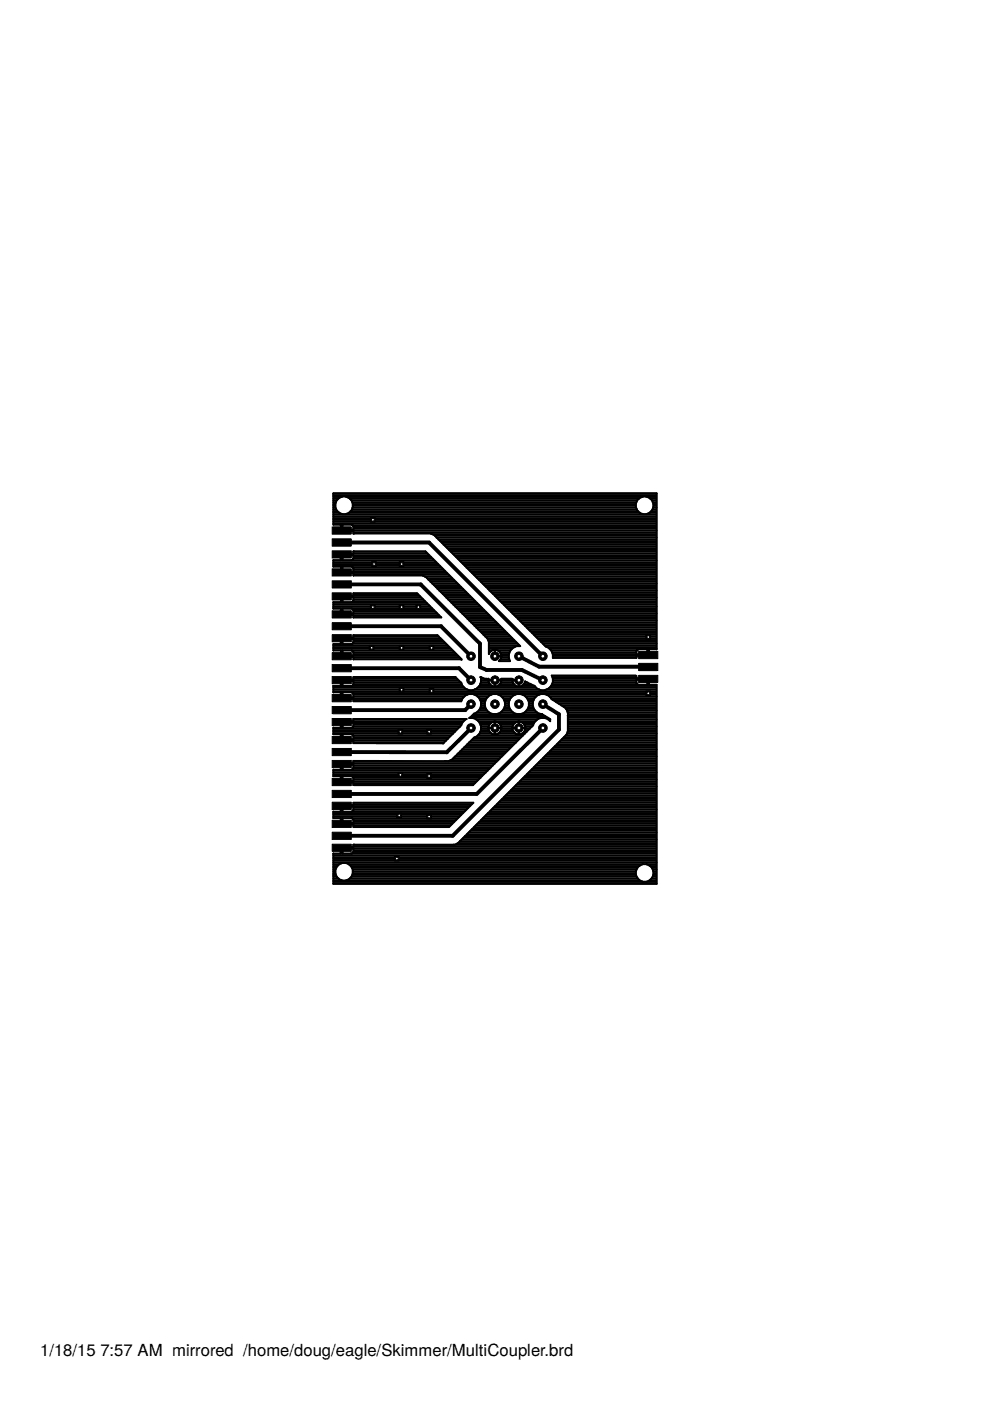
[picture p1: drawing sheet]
<svg xmlns="http://www.w3.org/2000/svg" width="210mm" height="297mm" viewBox="0 0 210 297" stroke-linecap="round" stroke-linejoin="round" font-family="sans-serif">
<defs><g id="words">
<g font-size="3.5">
<text x="8.5" y="287.5">1/18/15</text>
<text x="21.3" y="287.5">7:57 AM mirrored /home/doug/eagle/Skimmer/MultiCoupler.brd</text>
</g>
</g></defs>
<g fill="#000" stroke="#000" stroke-width=".21">
<path d="M70.4 116.8h4.1v1.5h-4.1zM70.4 114.3h4.1v1.5h-4.1zM70.4 111.7h4.1v1.5h-4.1zM70.4 138.4h4.1v1.5h-4.1zM70.4 134.6h4.1v1.5h-4.1zM70.4 132h4.1v1.5h-4.1zM70.4 129.5h4.1v1.5h-4.1zM70.4 125.7h4.1v1.5h-4.1zM70.4 123.1h4.1v1.6h-4.1zM70.4 120.6h4.1v1.5h-4.1zM135.4 138.1h4.1v1.5h-4.1zM70.4 158.7h4.1v1.5h-4.1z"/>
<path d="M70.4 156.1h4.1v1.6h-4.1zM70.4 152.3h4.1v1.6h-4.1zM70.4 149.8h4.1v1.5h-4.1zM70.4 147.3h4.1v1.5h-4.1zM70.4 143.4h4.1v1.6h-4.1zM70.4 140.9h4.1v1.5h-4.1zM135.4 143.2h4.1v1.5h-4.1zM135.4 140.7h4.1v1.5h-4.1zM70.4 170.1h4.1v1.5h-4.1zM70.4 167.6h4.1v1.5h-4.1zM70.4 165h4.1v1.6h-4.1zM70.4 161.2h4.1v1.6h-4.1z"/>
<path d="M70.4 179h4.1v1.5h-4.1zM70.4 176.4h4.1v1.6h-4.1zM70.4 173.9h4.1v1.5h-4.1z"/>
</g>
<path d="M72.5 115h18.5l24.1 24.1M72.5 123.9h16.7l12.6 12.6v4.9l1.4 .6h7.5l4.4 2.2M72.5 132.8h21l6.3 6.3M110 139.1l4.3 2.3h24.3M72.5 141.7h24.8l2.5 2.5M99.9 149.3l-1.3 1.3h-26.1M99.9 154.3l-5.2 5.2-22.2-.1M115.1 149.3l3.4 2.1v3.3l-22.5 22.5h-23.5M115.2 154.3l-14.1 14h-28.6" fill="none" stroke="#000" stroke-width=".83"/>
<path d="M99.8 154.3h.1M99.8 149.3h.1M115.2 154.3h-.1M138.6 141.4h-.5l-1.6-.2 .9 .2" fill="none" stroke="#000" stroke-width=".51"/>
<g fill="none" stroke="#000" stroke-width=".42">
<path d="M70.7 120h22.6M70.7 119.6h22.2M70.7 119.2h21.8M70.7 118.9h21.5M70.7 111h68.5M70.7 110.6h68.5M70.7 110.2h68.5M70.7 109.9h68.5M70.7 109.5h68.5M70.7 109.1h68.5M70.7 108.7h1.2M70.7 108.4h.8"/>
<path d="M70.7 108h.6M70.7 107.6h.4M70.7 107.2h.4M70.7 106.9h.4M70.7 106.5h.5M70.7 106.1h.7M70.7 105.7h1M70.7 105.4h1.7M70.7 105h68.5M70.7 104.6h68.5M72.3 118.5h.3M72.3 118.1h.3"/>
<path d="M72.3 112.1h.3M72.3 111.7h.3M72.3 111.4h.3M72.6 112.5h66.6M73.5 105.4h62.6M74 108.7h61.7M74.2 105.7h61.2M74.4 108.4h60.9M74.5 106.1h60.6M74.6 108h60.4M74.7 106.5h60.2M74.8 111.4l-2.2-.1v1.3h2.3v.5h16.5l.6 .3 23.7 23.7 .6 .2 .6 .6"/>
<path d="M74.8 111.4l.1 .3v.6h-2.6v-1h-1.6v-6.7h68.5v33.1h-1.6v1h-2.7l.1-.8M74.8 111.4h64.4M74.8 107.6h60.1M74.8 107.2h60M74.8 106.9h60M74.9 118.5h16.9M74.9 117.4v-.5h15.3l20.1 20.1h-.7l-.8 .3-.6 .6M74.9 117.7v.8M74.9 118.1h16.5M74.9 117h15.4M74.9 112.9h64.3M74.9 112.1h64.3"/>
<path d="M74.9 111.7h64.3M90.7 117.3l-18.1 .1v1.4h1.9l.4-.3M91 117.7h-18.7v1.1h-1.6v1.3h1.6v1.1h2.6v-.8l-.1-.2-2.2-.1v1.4h2.3v.5M91.6 113.2h47.6M92.2 113.6h47M92.6 114h46.6M93 114.4h46.2M93.3 114.7h45.9M93.7 115.1h45.5M94.1 115.5h45.1M94.5 115.8h44.7M94.8 116.2h44.4"/>
<path d="M95.2 116.6h44M95.6 117h43.6M96 117.3h43.2M96.4 117.7h42.8M96.7 118.1h42.5M97.1 118.5h42.1M97.5 118.9h41.7M97.8 119.2h41.4M98.2 119.6h41M98.6 120h40.6M137.2 105.4h2M137.7 108.7h1.5"/>
<path d="M137.9 105.7h1.3M138.1 108.4h1.1M138.3 106.1h.9M138.3 108h.9M138.4 106.5h.8M138.5 107.6h.7M138.5 107.2h.7M138.5 106.9h.7M70.7 137.6h24.9M70.7 137.2h24.6M70.7 136.8h24.2M70.7 128.9h20.9"/>
<path d="M70.7 128.6h20.5M70.7 128.2h20.1M70.7 127.8h19.8M72.3 137.9v1.1h2.6v-.8l-.2-.3M72.3 138.7h.3M72.3 138.3h.3M72.3 136.4h.3M72.3 136.1h.3M72.3 135.7h.3M72.3 129.7h.3M72.3 129.3h.3M72.3 127.5h.3"/>
<path d="M72.3 127.1h.3M72.3 126.7h.3M72.3 121.1h.3M72.3 120.7h.3M72.3 120.4h.3M72.6 139.1h24.5M72.6 135.3h20.8M72.6 126.3h16.4M72.6 121.5h22.2M74.6 137.9h21.4M74.8 136.5l.1-.2v-.8h-2.6v1h-1.6v1.4h4M74.8 136.4h19.7"/>
<path d="M74.8 127.5l.1-.9h-2.6v1.1h-1.6v1.3h1.6v1.1h20.4M74.8 127.5h15.3M74.8 120.4h18.8M74.9 129.3h17.1M74.9 139.4h22.6M74.9 125.8v.5h-2.3v1.4h1.9l.3-.2M74.9 130.1v-.8l-.2-.2-2.1-.1v1.4l20.5 .1M74.9 134.7v.4h-2.3v1.4h2.2M74.9 122h.1M74.9 138.7h21.9M74.9 138.3h21.5M74.9 136.1h19.2"/>
<path d="M74.9 135.7h18.9M74.9 134.9h18.1M74.9 130.8h18.6M74.9 129.7h17.5M74.9 127.1h14.8M74.9 126.7h14.4M74.9 126h13.7M74.9 121.8h20.2M74.9 121.1h19.5M74.9 120.7h19.1M75 134.7h17.7l5.2 5.2-23-.1v-.5h-2.3v-1.4M75 125.8h13.4l5.2 5.1h-18.6l-.1-.5"/>
<path d="M75 122h14.6l.7 .3 13.1 13.1 .3 .7v2.6a1.36 1.36 0 0 1 1.6-.9 1.36 1.36 0 0 1 1 1.6M75 134.7h-.1M75 125.8h-.1M90 122.2h5.5M90.6 122.6h5.3M90.9 123h5.4M91.3 123.3h5.3M91.7 123.7h5.3M92 124.1h5.4M92.4 124.5h5.4M92.8 124.8h5.3M93.2 125.2h5.3"/>
<path d="M93.5 125.6h5.4M93.9 126h5.4M94.3 126.3h5.3M94.7 126.7h5.3M95 127.1h5.4M95.4 127.5h5.4M95.8 127.8h5.3M96.2 128.2h5.3M96.5 128.6h5.4M96.9 128.9h5.4M97.3 129.3h5.3M97.7 129.7h5.3"/>
<path d="M97.7 139.8h.1M98 130.1h5.4M98.4 130.5h5.4M98.8 130.8h5.3M99 120.4h40.2M99.2 131.2h5.3M99.3 120.7h39.9M99.5 131.6h5.4M99.7 121.1h39.5M99.9 132h5.4M100.1 121.5h39.1M100.3 132.3h5.3"/>
<path d="M100.5 121.8h38.7M100.6 132.7h5.4M100.8 122.2h38.4M101 133.1h5.4M101.2 122.6h38M101.4 133.5h5.3M101.6 123h37.6M101.8 133.8h5.3M102 123.3h37.2M102.2 134.2h5.3M102.3 123.7h36.9M102.5 134.6h5.4"/>
<path d="M102.7 124.1h36.5M102.9 134.9h5.3M103.1 124.5h36.1M103.3 135.3h5.3M103.5 124.8h35.7M103.5 135.7h5.5M103.6 136.1h5.8M103.7 137.9h.5M103.7 138.3h.1M103.7 137.6h4.9M103.7 137.2h5.4M103.7 136.8h6.4"/>
<path d="M103.7 136.4h6M103.8 125.2h35.4M104.2 125.6h35M104.6 126h34.6M104.9 139.1h.1M104.9 137.8v1.3h1.4M104.9 137.9h.1M104.9 138.7h.1M104.9 138.3h.1M104.9 126.3h34.3M105.3 126.7h33.9M105.6 137.9h2.6"/>
<path d="M105.7 127.1h33.5M106 138.3h2M106.1 127.5h33.1M106.1 139.8h1.9M106.2 138.7h1.7M106.3 139.4h1.6M106.3 139.4l-.5 .8M106.3 139.1h1.6M106.4 127.8h32.8M106.8 128.2h32.4M107.2 128.6h32M107.6 128.9h31.6"/>
<path d="M107.9 129.3h31.3M108.2 137.9l-.3 .8v.9l.2 .6h-2.3M108.3 129.7h30.9M108.7 130.1h30.5M109.1 130.5h30.1M109.5 130.8h29.7M109.8 131.2h29.4M110.2 131.6h29M110.6 132h28.6M110.9 132.3h28.3M111.3 132.7h27.9M111.7 133.1h27.5"/>
<path d="M112.1 133.5h27.1M112.4 133.8h26.8M112.8 134.2h26.4M113.2 134.6h26M113.6 134.9h25.6M113.9 135.3h25.3M114.3 135.7h24.9M114.7 136.1h24.5M115.1 136.4h24.1M115.4 136.8h23.8M116 137.2h23.2M116.5 137.6h22.7"/>
<path d="M116.9 137.9l.3 .8v.8l17.7-.1v-.3M116.9 137.9h18.1M117.1 138.3h17.8M117.2 138.7h17.7M135 137.9l.3-.2h2v1.4h-20.1M137.3 137.9h.3M137.3 138.7h.3M137.3 138.3h.3M70.7 155.5h25.3M70.7 155.2h25.7M70.7 154.8h26.1M70.7 154.4h26.5"/>
<path d="M70.7 146.6h68.5M70.7 146.2h28.4M70.7 145.8h27.7M72.3 145.4v-1h2.6v.7l-.4 .3M72.3 156.7h.3M72.3 156.3h.3M72.3 155.9h.3M72.3 154.1h.3M72.3 153.7h.3M72.3 147.7h.3M72.3 147.3h.3M72.3 146.9h.3"/>
<path d="M72.3 145.1h.3M72.3 144.7h.3M72.6 148.1h25.5M72.6 144.3h24.7M74.8 146.9h64.4M74.8 155.9l-.3-.2h-1.9v1.4l22-.1M74.9 155.9h20.8M74.9 154.1h22.6M74.9 153.3v.7M74.9 143.9h22M74.9 157.4h19.3M74.9 156.7h20"/>
<path d="M74.9 156.3h20.4M74.9 153.7h22.9M74.9 152.5h23.8M74.9 148.4h23M74.9 147.7h23.5M74.9 147.3h24.2M74.9 145.1h23M74.9 144.7h22.8M96.5 143.6l1.3 1.2a2.14 2.14 0 0 0 2.2 1.6 2.14 2.14 0 0 0 2-1.8M96.6 143.6h-21.6l-.1 .4h-2.3v1.4M97.2 159.7h9.9M97.6 159.3h9.9"/>
<path d="M98 153.3h-25.7v1h-1.6v1.4h1.6v1h2.6l-.1-.8M98 158.9h9.9M98.1 145.4h-27.4v1.4h1.6v1h2.6v-.6l-.1-.3-2.2-.1v1.4h2.3v.5h22.9a2.15 2.15 0 0 1 3.5-1 2.15 2.15 0 0 1-.8 3.6l-1 .9h.8l.7 .3M98.3 152.9h-25.7v1.4h1.9l.4-.3M98.4 158.5h9.8M98.7 152.5l.2-.1h-24v.5M98.7 152.5l-.7 .7-.2 .6-3.8 3.8h-19l-.1-.5M98.7 158.2h9.9M99.1 157.8h9.9M99.5 157.4h9.9M99.6 152.2h16.5M99.9 157h9.8"/>
<path d="M100 151.8h15.5M100.2 156.7h9.9M100.4 151.4h14.6M100.6 146.2h13.7M100.6 147.3h3.5M100.7 156.3h9.8M101 152.5h12.9M101 152.5l.7 .7 .3 .7v.9M101.1 151h2.6M101.3 147.7h2.2M101.3 145.8h12.4M101.3 155.9h9.6"/>
<path d="M101.4 152.9h12.1M101.5 150.7h1.8M101.6 145.4h2.7M101.6 148.1h1.5M101.7 155.5h2.5M101.7 153.3h2.4M101.7 150.3h1.4M101.8 148.4h1.2M101.8 145.1h2.1M101.8 155.2h2M101.9 143.6l.1 1M101.9 143.6h.2"/>
<path d="M101.9 153.7h1.8M101.9 143.6h.1M101.9 149.9h1M102 148.8h.8M102 144.7h1.7M102 154.8l-.3 .8-.7 .6-.5 .2-4.2 4.1M102 143.9h1.6v.4M102 154.8h1.6M102 154.4h1.6M102 154.1h1.6M102 149.5h.8M102 149.2h.8"/>
<path d="M102 144.3h1.6M102.1 143.6h.1M102.1 143.6l.7 .4M103.6 144.2h2.7M103.6 144.3l.3 .8M103.6 154.3h2.7M103.6 154a1.37 1.37 0 0 0 1.3 1.7 1.37 1.37 0 0 0 1.4-1.7M104 153.3a1.39 1.39 0 0 1 1.8 0M104 153.3l-.4 .7M104.9 144.2v1.4M104.9 153v2.7M104.9 153.3h.1"/>
<path d="M104.9 145.4h.1M104.9 155.5h.1M104.9 155.2h.1M104.9 154.8h.1M104.9 154.4h.1M104.9 154.1h.1M104.9 153.7h.1M104.9 145.1h.1M104.9 144.7h.1M104.9 144.3h.1M105.5 145.4h3.9M105.6 155.5h3.7"/>
<path d="M105.7 147.3h3.5M105.8 153.3h3.4M105.8 140.2h.1M105.8 153.3l.5 .7M106 145.1h2.9M106 155.2h2.9M106.1 153.7h2.7M106.2 151h2.6M106.2 154.8h2.5M106.2 144.7h2.5M106.3 154.1h2.4M106.3 144.3v-.4h2.4l-.1 .4"/>
<path d="M106.3 144.3a1.38 1.38 0 0 1-1 1.2 1.38 1.38 0 0 1-1.4-.4M106.3 154.4h2.3M106.3 144.3h2.3M106.3 147.7h2.3M106.5 150.7h1.9M106.7 148.1h1.5M106.8 150.3h1.3M106.9 148.4h1.2M107 149.9h1M107 148.8h.9M107.1 149.5h.8M107.1 149.2h.8"/>
<path d="M108.6 144.3a1.36 1.36 0 0 0 1.3 1.3 1.36 1.36 0 0 0 1.4-1.1l2 .9a2.17 2.17 0 0 0 2.2 .9 2.17 2.17 0 0 0 1.7-1.7M108.6 144.2h1.4M108.6 154.3h2.8M108.7 154a1.37 1.37 0 0 0 1.3 1.7 1.37 1.37 0 0 0 1.3-1.7M108.8 153.6l-.1 .4M109.1 153.3a1.39 1.39 0 0 1 1.8 0M109.1 153.3l-.3 .3M110 153.3h.1M110 144.2v1.4M110 153v2.7M110 145.4h.1M110 155.5h.1"/>
<path d="M110 155.2h.1M110 154.8h.1M110 154.4h.1M110 154.1h.1M110 153.7h.1M110 145.1h.1M110 144.7h.1M110 144.3h.1M110.6 145.4h2.7M110.7 155.5h.6M110.8 147.3h3.5M110.9 153.3h2.3"/>
<path d="M110.9 153.3l.4 .7M111.1 145.1h1.4M111.1 155.2h.5M111.2 153.7h1.9M111.3 151h2.6M111.3 154.8h.7M111.3 144.7h.5M111.3 154.1h1.5M111.4 154.4h1M111.4 147.7h2.3M111.6 150.7h1.9M111.8 148.1h1.5"/>
<path d="M111.9 150.3h1.3M112 148.4h1.1M112 149.9h1.1M112.1 148.8h.9M112.1 149.5h.9M112.1 149.2h.9M113.9 151.1l1 .3 1.7 1.1v.4l-.3-.4M115.9 147.3h23.3M115.9 146.2h23.3M116.2 159.7h23M116.3 152.5h.3M116.3 152.5a2.16 2.16 0 0 0-3.3 1.3l-12.7 12.7h-25.3"/>
<path d="M116.5 145.8h22.7M116.5 147.7h22.7M116.6 159.3h22.6M116.9 145.4h22.3M116.9 148.1h22.3M116.9 158.9h22.3M117 145.1h18.1M117.1 143.6h17.8M117.2 144.7h17.7M117.2 144.6v-.8l-.2-.6h17.8l.1 .1v.5h2.4v1.4l-2.2-.1M117.2 143.9h20.1M117.2 144.3h17.7"/>
<path d="M117.3 148.4h21.9M117.3 158.5h21.9M117.7 158.2h21.5M117.9 148.8h21.3M118.1 157.8h21.1M118.4 157.4h20.8M118.4 149.2h20.8M118.8 157h20.4M119 149.5h20.2M119.2 156.7h20M119.6 156.3h19.6M119.7 149.9h19.5"/>
<path d="M120 155.9h19.2M120 150.3h19.2M120.2 155.5h19M120.3 150.7l-.7-.8-2.7-1.7a2.16 2.16 0 0 0-3.3-.5 2.16 2.16 0 0 0 .3 3.4M120.3 150.7l.1 .4M120.3 150.7h18.9M120.4 155.2h18.8M120.4 152.9h18.8M120.4 153.3h18.8M120.4 151.1v4l-.3 .6-23.1 23.1-.6 .3h-21.4M120.4 154.8h18.8M120.4 154.4h18.8"/>
<path d="M120.4 154.1h18.8M120.4 153.7h18.8M120.4 152.5h18.8M120.4 152.2h18.8M120.4 151.8h18.8M120.4 151h18.8M120.4 151.4h18.8M135.1 145.1l-.2-.3v-.7h2.7v1.1h1.6v42.2h-68.5v-6.4h1.6v-1.1h2.6v.8l-.2 .2-2.1 .1v-1.4h2.3v-.5M137.3 145.1h.3M137.3 144.7h.3M137.3 144.3h.3M70.7 173.1h26.7"/>
<path d="M70.7 172.8h27.1M70.7 172.4h27.4M70.7 164.5h31.5M70.7 164.1h31.9M70.7 163.8h32.3M70.7 163.4h32.7M72.3 174.3h.3M72.3 173.9h.3M72.3 173.5h.3M72.3 172h.3M72.3 171.6h.3M72.3 171.3h.3"/>
<path d="M72.3 165.3h.3M72.3 164.9h.3M72.3 163h.3M72.3 162.7h.3M72.3 162.3h.3M72.6 179.9h66.6M72.6 174.6h23.3M72.6 170.9h27.1M72.6 165.7h28.5M72.6 161.9h32.3M74.7 173.5h22.3M74.7 172h23.8"/>
<path d="M74.8 172l.1-.2v-.8h-2.6v1.1h-1.6v1.4h1.6v1h2.6v-.6M74.8 163h28.9M74.8 163l.1-.8h-2.6v1h-1.6v1.4h1.6v1h2.6v-.8l-.2-.2h-2.1v1.4h2.3v.4M74.9 164.9h27M74.9 161.3v.5h-2.3v1.4h1.9l.3-.2M74.9 170.2v.5h-2.3v1.4l2.2-.1M74.9 173.9l-.2-.4h-2.1v1.4h2.3v.4M74.9 175.3h.1M74.9 161.3h.1M74.9 166.4l.1 .1M74.9 179.5h64.3M74.9 179.1h64.3"/>
<path d="M74.9 175h20.6M74.9 174.3h21.4M74.9 173.9h21.8M74.9 171.6h24M74.9 171.3h24.4M74.9 170.5h25.1M74.9 166.4h25.5M74.9 166h25.8M74.9 165.3h26.6M74.9 162.7h29.2M74.9 162.3h29.6M74.9 161.5h30.3"/>
<path d="M75 161.3l20.1 .1M75 170.2h25.4l-5.2 5.1h-20.2M75 170.2h-.1M75 179.1h-.1M95.1 161.4h.1M95.6 161.2h10M96.1 160.8h9.9M96.3 160.5v.1M96.3 160.6l-.5 .5-.7 .3M96.5 160.4h9.9M96.9 160h9.8M97.1 178.8h42.1"/>
<path d="M97.5 178.4h41.7M97.9 178h41.3M98.2 177.6h41M98.6 177.2h40.6M99 176.9h40.2M99.4 176.5h39.8M99.7 176.1h39.5M100.1 175.8h39.1M100.5 175.4h38.7M100.9 175h38.3M101.2 174.6h38M101.6 174.3h37.6"/>
<path d="M102 173.9h37.2M102.3 173.5h36.9M102.7 173.1h36.5M103.1 172.8h36.1M103.5 172.4h35.7M103.8 172h35.4M104.2 171.6h35M104.6 171.3h34.6M105 170.9h34.2M105.3 170.5h33.9M105.7 170.1h33.5M106.1 169.8h33.1"/>
<path d="M106.5 169.4h32.7M106.8 169h32.4M107.2 168.7h32M107.6 168.3h31.6M108 167.9h31.2M108.3 167.5h30.9M108.7 167.2h30.5M109.1 166.8h30.1M109.5 166.4h29.7M109.8 166h29.4M110.2 165.7h29M110.6 165.3h28.6"/>
<path d="M111 164.9h28.2M111.3 164.5h27.9M111.7 164.1h27.5M112.1 163.8h27.1M112.5 163.4h26.7M112.8 163h26.4M113.2 162.7h26M113.6 162.3h25.6M114 161.9h25.2M114.3 161.5h24.9M114.7 161.2h24.5M115.1 160.8h24.1"/>
<path d="M115.4 160.4h23.8M115.8 160h23.4M70.7 183.2h1.2M70.7 187h68.5M70.7 186.6h1.7M70.7 186.2h1M70.7 185.9h.7M70.7 185.5h.5M70.7 185.1h.4M70.7 184.7h.4M70.7 184.4h.4M70.7 184h.6"/>
<path d="M70.7 183.6h.8M70.7 182.9h68.5M70.7 182.5h68.5M70.7 182.1h68.5M70.7 181.8h68.5M70.7 181.4h68.5M70.7 181h68.5M71.9 183.3a1.89 1.89 0 0 0-.4 2.8 1.89 1.89 0 0 0 2.9 0 1.89 1.89 0 0 0-.4-2.8M71.9 183.3l.7-.3h.7l.7 .3M72.3 180.6h.3M72.3 180.3h.3M73.5 186.6h62.1"/>
<path d="M74 183.2h62.2M74.2 186.2h61M74.4 183.6h61.1M74.5 185.9h60.5M74.6 184h60.5M74.7 185.5h60.1M74.8 184.4h60.2M74.8 185.1h60M74.8 184.7h60M74.9 180.6h64.3M74.9 180.3h64.3M134.8 184.7v.8l.3 .6 .5 .5"/>
<path d="M137.1 183.2l.6 .3 .5 .5 .3 .7M137.8 186.6h1.4M137.8 183.6h1.4M138.1 186.2h1.1M138.2 184h1M138.4 185.9h.8M138.4 184.4h.8M138.5 185.5h.7M138.5 184.7a1.9 1.9 0 0 1-.8 2 1.9 1.9 0 0 1-2.1-.1M138.5 185.1h.7M138.5 184.7h.7M139.2 183.2h-2.9l-.7 .3-.5 .5-.3 .7"/>
<circle cx="73" cy="107.1" r="1.89"/>
<circle cx="136.7" cy="107.1" r="1.89"/>
<circle cx="104.9" cy="149.3" r="2.17"/>
<circle cx="110" cy="149.3" r="2.16"/>
</g>
<circle cx="115.1" cy="139.1" r=".91" fill="#000" stroke="#000" stroke-width=".21"/>
<circle cx="115.1" cy="139.1" r=".4" fill="#fff" stroke="#000" stroke-width=".21"/>
<circle cx="110" cy="139.1" r=".91" fill="#000" stroke="#000" stroke-width=".21"/>
<circle cx="110" cy="139.1" r=".4" fill="#fff" stroke="#000" stroke-width=".21"/>
<circle cx="104.9" cy="139.1" r=".91" fill="#000" stroke="#000" stroke-width=".21"/>
<circle cx="104.9" cy="139.1" r=".4" fill="#fff" stroke="#000" stroke-width=".21"/>
<circle cx="99.9" cy="139.1" r=".91" fill="#000" stroke="#000" stroke-width=".21"/>
<circle cx="99.9" cy="139.1" r=".4" fill="#fff" stroke="#000" stroke-width=".21"/>
<circle cx="115.1" cy="144.2" r=".91" fill="#000" stroke="#000" stroke-width=".21"/>
<circle cx="115.1" cy="144.2" r=".4" fill="#fff" stroke="#000" stroke-width=".21"/>
<circle cx="110" cy="144.2" r=".91" fill="#000" stroke="#000" stroke-width=".21"/>
<circle cx="110" cy="144.2" r=".4" fill="#fff" stroke="#000" stroke-width=".21"/>
<circle cx="104.9" cy="144.2" r=".91" fill="#000" stroke="#000" stroke-width=".21"/>
<circle cx="104.9" cy="144.2" r=".4" fill="#fff" stroke="#000" stroke-width=".21"/>
<circle cx="99.9" cy="144.2" r=".91" fill="#000" stroke="#000" stroke-width=".21"/>
<circle cx="99.9" cy="144.2" r=".4" fill="#fff" stroke="#000" stroke-width=".21"/>
<circle cx="115.1" cy="149.3" r=".91" fill="#000" stroke="#000" stroke-width=".21"/>
<circle cx="115.1" cy="149.3" r=".4" fill="#fff" stroke="#000" stroke-width=".21"/>
<circle cx="110" cy="149.3" r=".91" fill="#000" stroke="#000" stroke-width=".21"/>
<circle cx="110" cy="149.3" r=".4" fill="#fff" stroke="#000" stroke-width=".21"/>
<circle cx="104.9" cy="149.3" r=".91" fill="#000" stroke="#000" stroke-width=".21"/>
<circle cx="104.9" cy="149.3" r=".4" fill="#fff" stroke="#000" stroke-width=".21"/>
<circle cx="99.9" cy="149.3" r=".91" fill="#000" stroke="#000" stroke-width=".21"/>
<circle cx="99.9" cy="149.3" r=".4" fill="#fff" stroke="#000" stroke-width=".21"/>
<circle cx="115.1" cy="154.3" r=".91" fill="#000" stroke="#000" stroke-width=".21"/>
<circle cx="115.1" cy="154.3" r=".4" fill="#fff" stroke="#000" stroke-width=".21"/>
<circle cx="110" cy="154.3" r=".91" fill="#000" stroke="#000" stroke-width=".21"/>
<circle cx="110" cy="154.3" r=".4" fill="#fff" stroke="#000" stroke-width=".21"/>
<circle cx="104.9" cy="154.3" r=".91" fill="#000" stroke="#000" stroke-width=".21"/>
<circle cx="104.9" cy="154.3" r=".4" fill="#fff" stroke="#000" stroke-width=".21"/>
<circle cx="99.9" cy="154.3" r=".91" fill="#000" stroke="#000" stroke-width=".21"/>
<circle cx="99.9" cy="154.3" r=".4" fill="#fff" stroke="#000" stroke-width=".21"/>
<path d="M136.9 134.6h1v1h-1z" fill="#000" stroke="#000" stroke-width=".21"/>
<circle cx="137.5" cy="135.1" r=".3" fill="#fff" stroke="#000" stroke-width=".21"/>
<path d="M136.9 146.5h1v1h-1z" fill="#000" stroke="#000" stroke-width=".21"/>
<circle cx="137.5" cy="147" r=".3" fill="#fff" stroke="#000" stroke-width=".21"/>
<path d="M83.6 181.5h1v1h-1z" fill="#000" stroke="#000" stroke-width=".21"/>
<circle cx="84.1" cy="182" r=".3" fill="#fff" stroke="#000" stroke-width=".21"/>
<path d="M84.1 172.4h1v1h-1z" fill="#000" stroke="#000" stroke-width=".21"/>
<circle cx="84.6" cy="172.9" r=".3" fill="#fff" stroke="#000" stroke-width=".21"/>
<path d="M90.5 172.6h1v1.1h-1z" fill="#000" stroke="#000" stroke-width=".21"/>
<circle cx="91" cy="173.1" r=".3" fill="#fff" stroke="#000" stroke-width=".21"/>
<path d="M90.5 164h1v1h-1z" fill="#000" stroke="#000" stroke-width=".21"/>
<circle cx="91" cy="164.5" r=".3" fill="#fff" stroke="#000" stroke-width=".21"/>
<path d="M84.4 163.8h1v1h-1z" fill="#000" stroke="#000" stroke-width=".21"/>
<circle cx="84.9" cy="164.3" r=".3" fill="#fff" stroke="#000" stroke-width=".21"/>
<path d="M84.4 154.6h1v1h-1z" fill="#000" stroke="#000" stroke-width=".21"/>
<circle cx="84.9" cy="155.1" r=".3" fill="#fff" stroke="#000" stroke-width=".21"/>
<path d="M90.5 154.6h1v1h-1z" fill="#000" stroke="#000" stroke-width=".21"/>
<circle cx="91" cy="155.1" r=".3" fill="#fff" stroke="#000" stroke-width=".21"/>
<path d="M91 146h1v1h-1z" fill="#000" stroke="#000" stroke-width=".21"/>
<circle cx="91.5" cy="146.5" r=".3" fill="#fff" stroke="#000" stroke-width=".21"/>
<path d="M84.6 145.7h1v1h-1z" fill="#000" stroke="#000" stroke-width=".21"/>
<circle cx="85.2" cy="146.2" r=".3" fill="#fff" stroke="#000" stroke-width=".21"/>
<path d="M91 136.8h1v1.1h-1z" fill="#000" stroke="#000" stroke-width=".21"/>
<circle cx="91.5" cy="137.4" r=".3" fill="#fff" stroke="#000" stroke-width=".21"/>
<path d="M84.6 136.8h1v1.1h-1z" fill="#000" stroke="#000" stroke-width=".21"/>
<circle cx="85.2" cy="137.4" r=".3" fill="#fff" stroke="#000" stroke-width=".21"/>
<path d="M78.3 136.8h1v1.1h-1z" fill="#000" stroke="#000" stroke-width=".21"/>
<circle cx="78.8" cy="137.4" r=".3" fill="#fff" stroke="#000" stroke-width=".21"/>
<path d="M78.5 128.2h1v1h-1z" fill="#000" stroke="#000" stroke-width=".21"/>
<circle cx="79.1" cy="128.7" r=".3" fill="#fff" stroke="#000" stroke-width=".21"/>
<path d="M84.6 128.2h1v1h-1z" fill="#000" stroke="#000" stroke-width=".21"/>
<circle cx="85.2" cy="128.7" r=".3" fill="#fff" stroke="#000" stroke-width=".21"/>
<path d="M88.2 128.2h1v1h-1z" fill="#000" stroke="#000" stroke-width=".21"/>
<circle cx="88.7" cy="128.7" r=".3" fill="#fff" stroke="#000" stroke-width=".21"/>
<path d="M84.6 119.1h1v1h-1z" fill="#000" stroke="#000" stroke-width=".21"/>
<circle cx="85.2" cy="119.6" r=".3" fill="#fff" stroke="#000" stroke-width=".21"/>
<path d="M78.8 119.1h1v1h-1z" fill="#000" stroke="#000" stroke-width=".21"/>
<circle cx="79.3" cy="119.6" r=".3" fill="#fff" stroke="#000" stroke-width=".21"/>
<path d="M78.5 109.7h1v1h-1z" fill="#000" stroke="#000" stroke-width=".21"/>
<circle cx="79.1" cy="110.2" r=".3" fill="#fff" stroke="#000" stroke-width=".21"/>
<use href="#words"/>
</svg>
